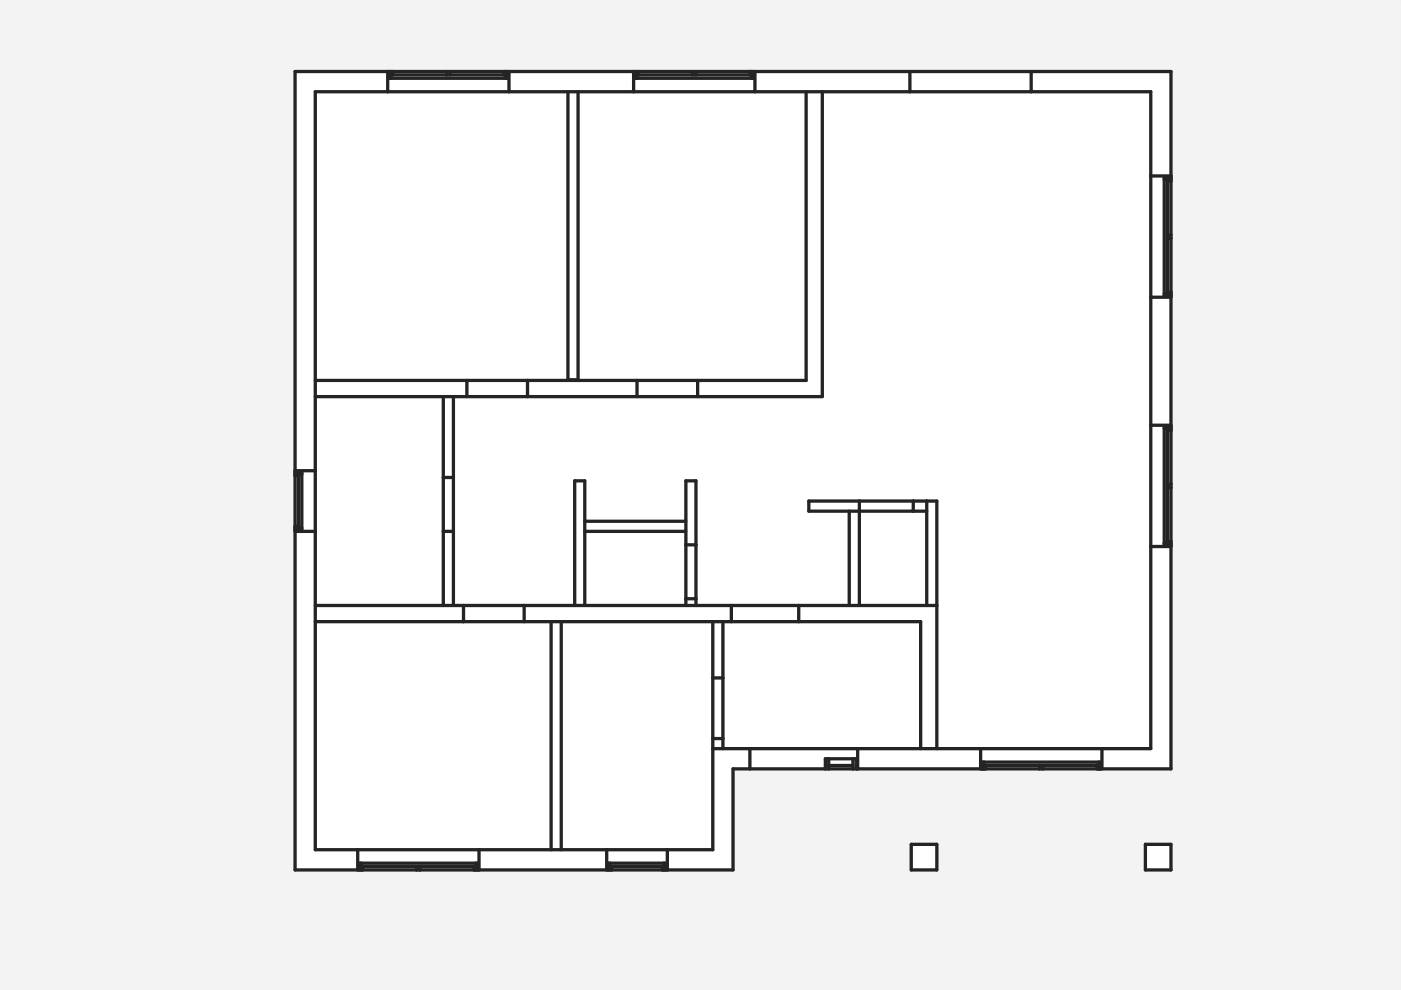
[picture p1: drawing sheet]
<svg xmlns="http://www.w3.org/2000/svg" width="297mm" height="210mm" viewBox="0 0 297 210" stroke-linecap="round" stroke-linejoin="round" font-family="sans-serif">
<path d="M0 0h297v210h-297z" fill-rule="evenodd" fill="#f1f3f5"/>
<path d="M0 0h297v210h-297zM0 0v210h297v-210z" fill="#000"/>
<g fill="#fff">
<path d="M62.6 15.2h185.7v147.8h-92.9v21.4h-92.8z" fill-rule="evenodd"/>
<path d="M96.1 84.1h78.2v-64.7h69.7v139.3h-45.4v-52.5h-27.1v2.2h8.6v20h-32.5v-26.5h-2.2v8.6h-21.4v-8.6h-2.2v26.5h-25.7z" fill-rule="evenodd"/>
<path d="M66.8 19.4h53.6v61.1h2.2v-61.1h48.3v61.3h-104.1z" fill-rule="evenodd"/>
<path d="M66.8 131.8h50v48.4h-50z" fill-rule="evenodd"/>
<path d="M119 131.8h32.1v48.4h-32.1z" fill-rule="evenodd"/>
<path d="M66.8 84.1h27.2v44.3h-27.2z" fill-rule="evenodd"/>
<path d="M153.3 131.8h41.9v26.9h-41.9z" fill-rule="evenodd"/>
<path d="M62.6 15.2h19.6v4.2h-15.4v80.4h-4.2z" fill-rule="evenodd"/>
<path d="M62.6 112.7h4.2v67.5h9v4.2h-13.2z" fill-rule="evenodd"/>
<path d="M124 112.7h21.4v15.7h-21.4z" fill-rule="evenodd"/>
<path d="M170.9 19.4h3.4v64.7h-26.4v-3.4h23z" fill-rule="evenodd"/>
<path d="M182.2 108.4h14.3v20h-14.3z" fill-rule="evenodd"/>
<path d="M244 115.9h4.3v47.1h-14.7v-4.3h10.4z" fill-rule="evenodd"/>
<path d="M218.6 15.2h29.7v22.1h-4.3v-17.9h-25.4z" fill-rule="evenodd"/>
<path d="M169.3 128.4h29.3v30.3h-3.4v-26.9h-25.9z" fill-rule="evenodd"/>
<path d="M151.1 158.7h7.9v4.3h-3.6v21.4h-13.9v-4.2h9.6z" fill-rule="evenodd"/>
<path d="M111.1 128.4h44v3.4h-44z" fill-rule="evenodd"/>
<path d="M160.1 15.2h32.8v4.2h-32.8z" fill-rule="evenodd"/>
<path d="M120.4 19.4h2.2v61.1h-2.2z" fill-rule="evenodd"/>
<path d="M244 63h4.3v27.2h-4.3z" fill-rule="evenodd"/>
<path d="M101.6 180.2h27v4.2h-27z" fill-rule="evenodd"/>
<path d="M107.9 15.2h26.4v4.2h-26.4z" fill-rule="evenodd"/>
<path d="M181.8 158.7h26.1v4.3h-26.1z" fill-rule="evenodd"/>
<path d="M66.8 80.7h32.2v3.4h-32.2z" fill-rule="evenodd"/>
<path d="M192.9 15.2h25.7v4.2h-25.7z" fill-rule="evenodd"/>
<path d="M66.8 128.4h31.5v3.4h-31.5z" fill-rule="evenodd"/>
<path d="M116.8 131.8h2.2v48.4h-2.2z" fill-rule="evenodd"/>
<path d="M159 158.7h22.8v4.3h-.2v-2.1h-6.6v2.1h-16z" fill-rule="evenodd"/>
<path d="M111.8 80.7h23.3v3.4h-23.3z" fill-rule="evenodd"/>
<path d="M244 37.3h4.3v.4h-1.5v25h1.5v.3h-4.3z" fill-rule="evenodd"/>
<path d="M75.8 180.2h25.8v4.2h-.4v-1.4h-25v1.4h-.4z" fill-rule="evenodd"/>
<path d="M82.2 15.2h.4v1.4h25v-1.4h.3v4.2h-25.7z" fill-rule="evenodd"/>
<path d="M244 90.2h4.3v.3h-1.5v25h1.5v.4h-4.3z" fill-rule="evenodd"/>
<path d="M134.3 15.2h.4v1.4h25v-1.4h.4v4.2h-25.8z" fill-rule="evenodd"/>
<path d="M207.9 158.7h25.7v4.3h-.3v-1.4h-25v1.4h-.4z" fill-rule="evenodd"/>
<path d="M121.8 101.9h2.2v26.5h-2.2z" fill-rule="evenodd"/>
<path d="M155.1 128.4h14.2v3.4h-14.2z" fill-rule="evenodd"/>
<path d="M196.5 106.2h2.1v22.2h-2.1z" fill-rule="evenodd"/>
<path d="M124 110.5h21.4v2.2h-21.4z" fill-rule="evenodd"/>
<path d="M99 80.7h12.8v3.4h-12.8z" fill-rule="evenodd"/>
<path d="M135.1 80.7h12.8v3.4h-12.8z" fill-rule="evenodd"/>
<path d="M98.3 128.4h12.8v3.4h-12.8z" fill-rule="evenodd"/>
<path d="M180.1 108.4h2.1v20h-2.1z" fill-rule="evenodd"/>
<path d="M128.6 180.2h12.9v4.2h-.4v-1.4h-12.1v1.4h-.4z" fill-rule="evenodd"/>
<path d="M62.6 99.8h4.2v12.9h-4.2v-.4h1.4v-12.1h-1.4z" fill-rule="evenodd"/>
<path d="M94 84.1h2.1v17.1h-2.1z" fill-rule="evenodd"/>
<path d="M94 112.7h2.1v15.7h-2.1z" fill-rule="evenodd"/>
<path d="M193.2 179h5.4v5.4h-5.4z" fill-rule="evenodd"/>
<path d="M242.8 179h5.5v5.4h-5.5z" fill-rule="evenodd"/>
<path d="M145.4 101.9h2.2v13.6h-2.2z" fill-rule="evenodd"/>
<path d="M151.1 143.7h2.2v12.9h-2.2z" fill-rule="evenodd"/>
<path d="M151.1 131.8h2.2v11.9h-2.2z" fill-rule="evenodd"/>
<path d="M182.2 106.2h11.4v2.2h-11.4z" fill-rule="evenodd"/>
<path d="M145.4 115.5h2.2v11.4h-2.2z" fill-rule="evenodd"/>
<path d="M94 101.2h2.1v11.5h-2.1z" fill-rule="evenodd"/>
<path d="M171.5 106.2h10.7v2.2h-10.7z" fill-rule="evenodd"/>
<path d="M246.8 38h.8v24.3h-.8z" fill-rule="evenodd"/>
<path d="M246.8 90.9h.8v24.3h-.8z" fill-rule="evenodd"/>
<path d="M135.1 15.9h24.2v.7h-24.2z" fill-rule="evenodd"/>
<path d="M82.9 15.9h24.3v.7h-24.3z" fill-rule="evenodd"/>
<path d="M76.6 183h24.2v.7h-24.2z" fill-rule="evenodd"/>
<path d="M208.6 161.6h24.3v.7h-24.3z" fill-rule="evenodd"/>
<path d="M63.3 100.5h.7v11.4h-.7z" fill-rule="evenodd"/>
<path d="M129.3 183h11.5v.7h-11.5z" fill-rule="evenodd"/>
<path d="M209 162.3h11.4v.7h-11.4z" fill-rule="evenodd"/>
<path d="M89.1 183.7h11.4v.7h-11.4z" fill-rule="evenodd"/>
<path d="M95.4 15.2h11.4v.7h-11.4z" fill-rule="evenodd"/>
<path d="M247.6 91.2h.7v11.5h-.7z" fill-rule="evenodd"/>
<path d="M135.4 15.2h11.4v.7h-11.4z" fill-rule="evenodd"/>
<path d="M221.1 162.3h11.5v.7h-11.5z" fill-rule="evenodd"/>
<path d="M76.9 183.7h11.4v.7h-11.4z" fill-rule="evenodd"/>
<path d="M83.3 15.2h11.4v.7h-11.4z" fill-rule="evenodd"/>
<path d="M247.6 50.5h.7v11.4h-.7z" fill-rule="evenodd"/>
<path d="M247.6 103.4h.7v11.4h-.7z" fill-rule="evenodd"/>
<path d="M147.6 15.2h11.4v.7h-11.4z" fill-rule="evenodd"/>
<path d="M247.6 38.4h.7v11.4h-.7z" fill-rule="evenodd"/>
<path d="M62.6 100.9h.7v10.7h-.7z" fill-rule="evenodd"/>
<path d="M129.7 183.7h10.7v.7h-10.7z" fill-rule="evenodd"/>
<path d="M175.7 160.9h5.1v1.4h-5.1z" fill-rule="evenodd"/>
<path d="M193.6 106.2h2.9v2.2h-2.9z" fill-rule="evenodd"/>
<path d="M151.1 156.6h2.2v2.1h-2.2z" fill-rule="evenodd"/>
<path d="M175.7 162.3h5.1v.7h-5.1z" fill-rule="evenodd"/>
<path d="M145.4 126.9h2.2v1.5h-2.2z" fill-rule="evenodd"/>
<path d="M175 160.9h.7v2.1h-.7z" fill-rule="evenodd"/>
<path d="M180.8 160.9h.8v2.1h-.8z" fill-rule="evenodd"/>
<path d="M246.8 37.7h1.5v.3h-1.5z" fill-rule="evenodd"/>
<path d="M76.2 183h.4v1.4h-.4z" fill-rule="evenodd"/>
<path d="M247.6 49.8h.7v.7h-.7z" fill-rule="evenodd"/>
<path d="M246.8 115.2h1.5v.3h-1.5z" fill-rule="evenodd"/>
<path d="M134.7 15.2h.4v1.4h-.4z" fill-rule="evenodd"/>
<path d="M129 183h.3v1.4h-.3z" fill-rule="evenodd"/>
<path d="M246.8 62.3h1.5v.4h-1.5z" fill-rule="evenodd"/>
<path d="M246.8 90.5h1.5v.4h-1.5z" fill-rule="evenodd"/>
<path d="M140.8 183h.3v1.4h-.3z" fill-rule="evenodd"/>
<path d="M62.6 111.9h1.4v.4h-1.4z" fill-rule="evenodd"/>
<path d="M62.6 100.2h1.4v.3h-1.4z" fill-rule="evenodd"/>
<path d="M159.3 15.2h.4v1.4h-.4z" fill-rule="evenodd"/>
<path d="M107.2 15.2h.4v1.4h-.4z" fill-rule="evenodd"/>
<path d="M146.8 15.2h.8v.7h-.8z" fill-rule="evenodd"/>
<path d="M247.6 102.7h.7v.7h-.7z" fill-rule="evenodd"/>
<path d="M100.8 183h.4v1.4h-.4z" fill-rule="evenodd"/>
<path d="M94.7 15.2h.7v.7h-.7z" fill-rule="evenodd"/>
<path d="M88.3 183.7h.8v.7h-.8z" fill-rule="evenodd"/>
<path d="M82.6 15.2h.3v1.4h-.3z" fill-rule="evenodd"/>
<path d="M220.4 162.3h.7v.7h-.7z" fill-rule="evenodd"/>
<path d="M232.9 161.6h.4v1.4h-.4z" fill-rule="evenodd"/>
<path d="M208.3 161.6h.3v1.4h-.3z" fill-rule="evenodd"/>
<path d="M232.6 162.3h.3v.7h-.3z" fill-rule="evenodd"/>
<path d="M82.9 15.2h.4v.7h-.4z" fill-rule="evenodd"/>
<path d="M106.8 15.2h.4v.7h-.4z" fill-rule="evenodd"/>
<path d="M159 15.2h.3v.7h-.3z" fill-rule="evenodd"/>
<path d="M62.6 100.5h.7v.4h-.7z" fill-rule="evenodd"/>
<path d="M247.6 114.8h.7v.4h-.7z" fill-rule="evenodd"/>
<path d="M76.6 183.7h.3v.7h-.3z" fill-rule="evenodd"/>
<path d="M140.4 183.7h.4v.7h-.4z" fill-rule="evenodd"/>
<path d="M247.6 61.9h.7v.4h-.7z" fill-rule="evenodd"/>
<path d="M208.6 162.3h.4v.7h-.4z" fill-rule="evenodd"/>
<path d="M247.6 90.9h.7v.3h-.7z" fill-rule="evenodd"/>
<path d="M135.1 15.2h.3v.7h-.3z" fill-rule="evenodd"/>
<path d="M62.6 111.6h.7v.3h-.7z" fill-rule="evenodd"/>
<path d="M247.6 38h.7v.4h-.7z" fill-rule="evenodd"/>
<path d="M129.3 183.7h.4v.7h-.4z" fill-rule="evenodd"/>
<path d="M100.5 183.7h.3v.7h-.3z" fill-rule="evenodd"/>
<path d="M208.3 163h.3z" fill-rule="evenodd"/>
<path d="M232.9 163h.4z" fill-rule="evenodd"/>
</g>
<g fill="none" stroke="#212529" stroke-width=".7">
<path d="M62.6 15.2h185.7v147.8h-92.9v21.4h-92.8zM82.2 15.2v4.2M82.6 15.2v1.4h25v-1.4M82.9 15.9h24.3M82.9 15.2v1.4M83.3 15.2v.7M94.7 15.2v.7M95.4 15.2v.7M106.8 15.2v.7M107.2 15.2v1.4M107.9 15.2v4.2M120.4 19.4v61.1h2.2v-61.1"/>
<path d="M134.3 15.2v4.2M134.7 15.2v1.4h25v-1.4M135.1 15.2v1.4M135.1 15.9h24.2M135.4 15.2v.7M146.8 15.2v.7M147.6 15.2v.7M159 15.2v.7M159.3 15.2v1.4M160.1 15.2v4.2M170.9 19.4v61.3h-104.1M174.3 19.4v64.7h-107.5"/>
<path d="M192.9 15.2v4.2M218.6 15.2v4.2M244 37.3h4.3M246.8 38h1.5M247.6 38v24.3M247.6 38.4h.7M248.3 37.7h-1.5v25h1.5M247.6 50.5h.7M247.6 49.8h.7M244 63h4.3M246.8 62.3h1.5M247.6 61.9h.7"/>
<path d="M62.6 99.8h4.2M94 84.1v44.3M96.1 84.1v44.3M99 80.7v3.4M111.8 80.7v3.4M135.1 80.7v3.4M147.9 80.7v3.4M244 90.2h4.3M246.8 90.9h1.5M247.6 90.9v24.3M247.6 91.2h.7M248.3 90.5h-1.5v25h1.5"/>
<path d="M62.6 112.7h4.2M62.6 100.2h1.4v12.1h-1.4M62.6 100.5h1.4M62.6 111.9h1.4M62.6 100.9h.7M62.6 111.6h.7M63.3 100.5v11.4M94 112.7h2.1M94 101.2h2.1M124 112.7h21.4M124 110.5h21.4M145.4 115.5h2.2"/>
<path d="M180.1 108.4v20M182.2 106.2v22.2M193.6 106.2v2.2M196.5 108.4h-25v-2.2h27.1v52.5M196.5 106.2v22.2M244 115.9h4.3M246.8 115.2h1.5M247.6 114.8h.7M247.6 103.4h.7M247.6 102.7h.7M66.8 128.4h131.8M66.8 131.8h128.4v26.9"/>
<path d="M98.3 128.4v3.4M111.1 128.4v3.4M116.8 131.8v48.4M119 131.8v48.4M121.8 128.4v-26.5h2.2v26.5M145.4 128.4v-26.5h2.2v26.5M145.4 126.9h2.2M151.1 131.8v48.4h-84.3v-160.8h177.2v139.3h-92.9M153.3 131.8v26.9M155.1 128.4v3.4M169.3 128.4v3.4M151.1 143.7h2.2"/>
<path d="M151.1 156.6h2.2M159 158.7v4.3M181.8 158.7v4.3M207.9 158.7v4.3M233.6 158.7v4.3M175 163v-2.1h6.6v2.1M175.7 162.3h5.1M175.7 160.9v2.1M180.8 160.9v2.1M193.2 179h5.4v5.4h-5.4zM208.3 163h.3M208.3 163v-1.4h25v1.4"/>
<path d="M208.6 161.6v1.4M208.6 162.3h24.3M209 162.3v.7M220.4 162.3v.7M221.1 162.3v.7M232.6 162.3v.7M232.9 163h.4M232.9 161.6v1.4M242.8 179h5.5v5.4h-5.5zM75.8 180.2v4.2M76.2 184.4v-1.4h25v1.4M76.6 183v1.4"/>
<path d="M76.6 183.7h24.2M76.9 183.7v.7M88.3 183.7v.7M89.1 183.7v.7M100.5 183.7v.7M100.8 183v1.4M101.6 180.2v4.2M128.6 180.2v4.2M129 184.4v-1.4h12.1v1.4M129.3 183.7h11.5M129.3 183v1.4M129.7 183.7v.7"/>
<path d="M140.4 183.7v.7M140.8 183v1.4M141.5 180.2v4.2"/>
</g>
</svg>
